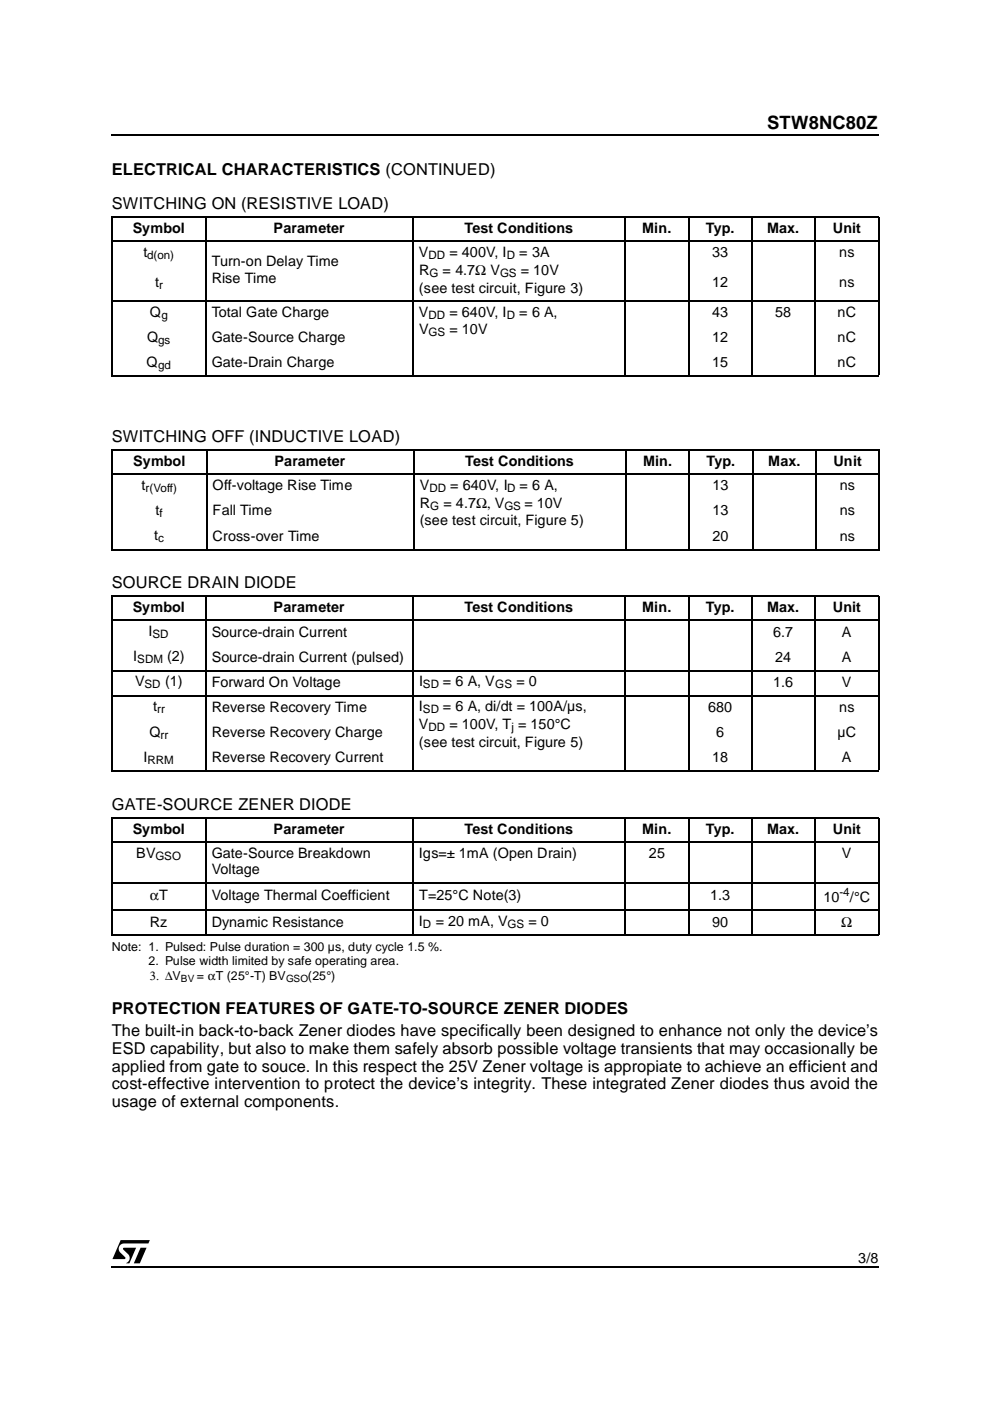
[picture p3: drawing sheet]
<svg xmlns="http://www.w3.org/2000/svg" width="210mm" height="297mm" viewBox="0 0 210 297" stroke-linecap="round" stroke-linejoin="round" font-family="sans-serif">
<defs><g id="words">
<text font-size="3.9" x="162.7" y="27.4">STW8NC80Z</text>
<g font-size="3.5">
<text x="23.7" y="37.1">ELECTRICAL CHARACTERISTICS (CONTINUED)</text>
<text x="23.7" y="44.4">SWITCHING ON (RESISTIVE LOAD)</text>
<text x="23.7" y="93.8">SWITCHING OFF (INDUCTIVE LOAD)</text>
<text x="23.7" y="124.8">SOURCE DRAIN DIODE</text>
<text x="23.7" y="171.8">GATE-SOURCE ZENER DIODE</text>
<text x="23.7" y="214.9">PROTECTION FEATURES OF GATE-TO-SOURCE ZENER DIODES</text>
<text x="23.7" y="219.7">The built-in back-to-back Zener diodes have specifically been designed to enhance not only the device’s</text>
<text x="23.7" y="223.5">ESD capability, but also to make them safely absorb possible voltage transients that may occasionally be</text>
<text x="23.7" y="227.2">applied from gate to souce. In this respect the 25V Zener voltage is appropiate to achieve an efficient and</text>
<text x="23.7" y="230.9">cost-effective intervention to protect the device’s integrity. These integrated Zener diodes thus avoid the</text>
<text x="23.7" y="234.7">usage of external components.</text>
</g>
<g font-size="3">
<text x="28.1" y="49.4">Symbol</text>
<text x="58" y="49.4">Parameter</text>
<text x="98.5" y="49.4">Test Conditions</text>
<text x="136.2" y="49.4">Min.</text>
<text x="149.6" y="49.4">Typ.</text>
<text x="162.7" y="49.4">Max.</text>
<text x="176.6" y="49.4">Unit</text>
<text x="30.4" y="54.5">t</text>
<text x="44.9" y="56.4">Turn-on Delay Time</text>
<text x="44.9" y="60">Rise Time</text>
<text x="88.8" y="54.5">V</text>
<text x="88.8" y="58.2">R</text>
<text x="93.8" y="58.2">= 4.7Ω V</text>
<text x="95.3" y="54.5">= 400V, I</text>
<text x="110.1" y="54.5">= 3A</text>
<text x="110.4" y="58.2">= 10V</text>
<text x="151" y="54.6">33</text>
<text x="177.9" y="54.6">ns</text>
<text x="32.9" y="60.8">t</text>
<text x="88.8" y="62">(see test circuit, Figure 3)</text>
<text x="151" y="60.9">12</text>
<text x="177.9" y="60.9">ns</text>
<text x="31.8" y="67.1">Q</text>
<text x="44.9" y="67.2">Total Gate Charge</text>
<text x="88.8" y="67.1">V</text>
<text x="88.8" y="70.9">V</text>
<text x="95.3" y="67.1">= 640V, I</text>
<text x="95.3" y="70.9">= 10V</text>
<text x="110.1" y="67.1">= 6 A,</text>
<text x="151" y="67.2">43</text>
<text x="164.4" y="67.2">58</text>
<text x="177.6" y="67.2">nC</text>
<text x="31.1" y="77.8">Q</text>
<text x="31.2" y="72.4">Q</text>
<text x="44.9" y="72.5">Gate-Source Charge</text>
<text x="44.9" y="77.9">Gate-Drain Charge</text>
<text x="151" y="77.9">15</text>
<text x="151" y="72.5">12</text>
<text x="177.6" y="77.9">nC</text>
<text x="177.6" y="72.5">nC</text>
<text x="28.2" y="98.8">Symbol</text>
<text x="58.2" y="98.8">Parameter</text>
<text x="98.7" y="98.8">Test Conditions</text>
<text x="136.3" y="98.8">Min.</text>
<text x="149.8" y="98.8">Typ.</text>
<text x="162.8" y="98.8">Max.</text>
<text x="176.7" y="98.8">Unit</text>
<text x="30" y="103.9">t</text>
<text x="45.1" y="103.9">Off-voltage Rise Time</text>
<text x="89" y="107.7">R</text>
<text x="89" y="103.9">V</text>
<text x="94" y="107.7">= 4.7Ω, V</text>
<text x="95.4" y="103.9">= 640V, I</text>
<text x="110.2" y="103.9">= 6 A,</text>
<text x="111.2" y="107.7">= 10V</text>
<text x="151.1" y="103.9">13</text>
<text x="178.1" y="103.9">ns</text>
<text x="33" y="109.2">t</text>
<text x="45.1" y="109.3">Fall Time</text>
<text x="89" y="111.4">(see test circuit, Figure 5)</text>
<text x="151.1" y="109.3">13</text>
<text x="178.1" y="109.3">ns</text>
<text x="32.7" y="114.5">t</text>
<text x="45.1" y="114.6">Cross-over Time</text>
<text x="151.1" y="114.6">20</text>
<text x="178.1" y="114.6">ns</text>
<text x="28.1" y="129.8">Symbol</text>
<text x="58" y="129.8">Parameter</text>
<text x="98.5" y="129.8">Test Conditions</text>
<text x="136.2" y="129.8">Min.</text>
<text x="149.6" y="129.8">Typ.</text>
<text x="162.7" y="129.8">Max.</text>
<text x="176.6" y="129.8">Unit</text>
<text x="31.5" y="134.8">I</text>
<text x="44.9" y="135">Source-drain Current</text>
<text x="163.9" y="135">6.7</text>
<text x="178.5" y="135">A</text>
<text x="28.2" y="140.2">I</text>
<text x="35.4" y="140.2">(2)</text>
<text x="44.9" y="140.3">Source-drain Current (pulsed)</text>
<text x="164.4" y="140.3">24</text>
<text x="178.5" y="140.3">A</text>
<text x="28.6" y="145.5">V</text>
<text x="35" y="145.5">(1)</text>
<text x="44.9" y="145.6">Forward On Voltage</text>
<text x="88.8" y="145.5">I</text>
<text x="93.9" y="145.5">= 6 A, V</text>
<text x="109.5" y="145.5">= 0</text>
<text x="163.9" y="145.6">1.6</text>
<text x="178.5" y="145.6">V</text>
<text x="32.4" y="150.8">t</text>
<text x="44.9" y="150.9">Reverse Recovery Time</text>
<text x="88.8" y="154.7">V</text>
<text x="88.8" y="150.8">I</text>
<text x="93.9" y="150.8">= 6 A, di/dt = 100A/µs,</text>
<text x="95.3" y="154.7">= 100V, T = 150°C</text>
<text x="150.1" y="150.9">680</text>
<text x="177.9" y="150.9">ns</text>
<text x="30.4" y="161.5">I</text>
<text x="31.7" y="156.2">Q</text>
<text x="44.9" y="156.3">Reverse Recovery Charge</text>
<text x="44.9" y="161.6">Reverse Recovery Current</text>
<text x="88.8" y="158.4">(see test circuit, Figure 5)</text>
<text x="151" y="161.6">18</text>
<text x="151.8" y="156.3">6</text>
<text x="177.6" y="156.3">µC</text>
<text x="178.5" y="161.6">A</text>
<text x="28.1" y="176.7">Symbol</text>
<text x="58" y="176.7">Parameter</text>
<text x="98.5" y="176.7">Test Conditions</text>
<text x="136.2" y="176.7">Min.</text>
<text x="149.6" y="176.7">Typ.</text>
<text x="162.7" y="176.7">Max.</text>
<text x="176.6" y="176.7">Unit</text>
<text x="28.9" y="181.8">BV</text>
<text x="44.9" y="181.8">Gate-Source Breakdown</text>
<text x="44.9" y="185.4">Voltage</text>
<text x="88.8" y="181.8">Igs=± 1mA (Open Drain)</text>
<text x="137.5" y="181.8">25</text>
<text x="178.5" y="181.8">V</text>
<text x="31.8" y="190.8">αT</text>
<text x="44.9" y="190.8">Voltage Thermal Coefficient</text>
<text x="88.8" y="190.8">T=25°C Note(3)</text>
<text x="150.6" y="190.8">1.3</text>
<text x="174.6" y="191.2">10</text>
<text x="180.2" y="191.2">/°C</text>
<text x="31.8" y="196.5">Rz</text>
<text x="44.9" y="196.5">Dynamic Resistance</text>
<text x="88.8" y="196.3">I</text>
<text x="92.4" y="196.3">= 20 mA, V</text>
<text x="112" y="196.3">= 0</text>
<text x="151" y="196.5">90</text>
<text x="178.3" y="196.5">Ω</text>
<text x="182" y="267.7">3/8</text>
</g>
<g font-size="2.6">
<text x="23.7" y="201.6">Note: 1. Pulsed: Pulse duration = 300 µs, duty cycle 1.5 %.</text>
<text x="31.5" y="204.7">2. Pulse width limited by safe operating area.</text>
<text x="31.8" y="207.7">3. ∆V</text>
<text x="41.8" y="207.7">= αT (25°-T) BV</text>
<text x="65.3" y="207.7">(25°)</text>
</g>
<g font-size="2.5">
<text x="31.2" y="54.9">d(on)</text>
<text x="90.9" y="54.9">DD</text>
<text x="91" y="58.7">G</text>
<text x="106" y="58.7">GS</text>
<text x="107.5" y="54.9">D</text>
<text x="33.7" y="61.3">r</text>
<text x="34.2" y="67.5">g</text>
<text x="90.9" y="67.5">DD</text>
<text x="90.9" y="71.3">GS</text>
<text x="107.5" y="67.5">D</text>
<text x="33.5" y="72.9">gs</text>
<text x="33.5" y="78.2">gd</text>
<text x="30.8" y="104.3">r(Voff)</text>
<text x="91" y="104.3">DD</text>
<text x="107.5" y="104.3">D</text>
<text x="33.8" y="109.6">f</text>
<text x="91.2" y="108.1">G</text>
<text x="107" y="108.1">GS</text>
<text x="33.5" y="114.9">c</text>
<text x="32.4" y="135.3">SD</text>
<text x="29.1" y="140.6">SDM</text>
<text x="30.7" y="145.9">SD</text>
<text x="89.7" y="145.9">SD</text>
<text x="105" y="145.9">GS</text>
<text x="33.3" y="151.3">rr</text>
<text x="89.7" y="151.3">SD</text>
<text x="90.9" y="155.1">DD</text>
<text x="108.5" y="155.1">j</text>
<text x="31.3" y="161.9">RRM</text>
<text x="34.1" y="156.6">rr</text>
<text x="33" y="182.3">GSO</text>
<text x="178" y="190">-4</text>
<text x="89.7" y="196.8">D</text>
<text x="107.6" y="196.8">GS</text>
</g>
<g font-size="2.1">
<text x="38.4" y="208.2">BV</text>
<text x="60.6" y="208.2">GSO</text>
</g>
</g></defs>
<path d="M23.6 28.4l.1 .3zM186.3 28.4l.1 .3zM23.6 268.4l.1 .3zM186.3 268.4l.1 .3z" fill="#000"/>
<path d="M23.7 28.5h162.6M23.7 268.6h162.6" fill="none" stroke="#000" stroke-width=".25"/>
<path d="M23.7 262.9h8.1v4.9h-8.1z" fill="#fff"/>
<path d="M26.1 264.6l2.8-.1-1.5 3.4-.7-.1a1.17 1.17 0 0 0 .5-1.9l-1.1-1zM29.8 264.5h1.3l-1.5 3.4h-1.2zM25.6 262.9h6.2l-.3 .7h-5.2a1.12 1.12 0 0 0-1.1 .8 1.12 1.12 0 0 0 .3 1.2l1.1 1-.1 .3-2.7 .1z" fill="#000"/>
<g fill="none" stroke="#000" stroke-width=".25">
<path d="M23.6 46.1h162.8M23.6 51.1h162.8M23.8 46.1v33.5M43.7 45.9v33.9M87.5 45.9v33.9M132.6 45.9v33.9M146 45.9v33.9M159.4 45.9v33.9M172.9 45.9v33.9M186.3 46.1v33.5M23.6 63.8h162.8M23.6 79.8h162.8"/>
<path d="M23.6 95.4h162.9M23.8 95.5v20.9M43.8 95.3v21.3M87.7 95.3v21.3M132.7 95.3v21.3M146.1 95.3v21.3M159.6 95.3v21.3M173 95.3v21.3M186.4 95.5v20.9M23.6 100.5h162.9M23.6 116.5h162.9M23.6 126.4h162.8"/>
<path d="M23.6 131.5h162.8M23.8 126.5v36.8M43.7 126.3v37.2M87.5 126.3v37.2M132.6 126.3v37.2M146 126.3v37.2M159.4 126.3v37.2M172.9 126.3v37.2M186.3 126.5v36.8M23.6 142.2h162.8M23.6 147.5h162.8M23.6 163.5h162.8"/>
<path d="M23.6 173.4h162.8M23.6 178.5h162.8M23.8 173.4v24.8M43.7 173.3v25M87.5 173.3v25M132.6 173.3v25M146 173.3v25M159.4 173.3v25M172.9 173.3v25M186.3 173.4v24.8M23.6 187.1h162.8M23.6 193h162.8"/>
<path d="M23.6 198.3h162.8"/>
</g>
<use href="#words"/>
</svg>
